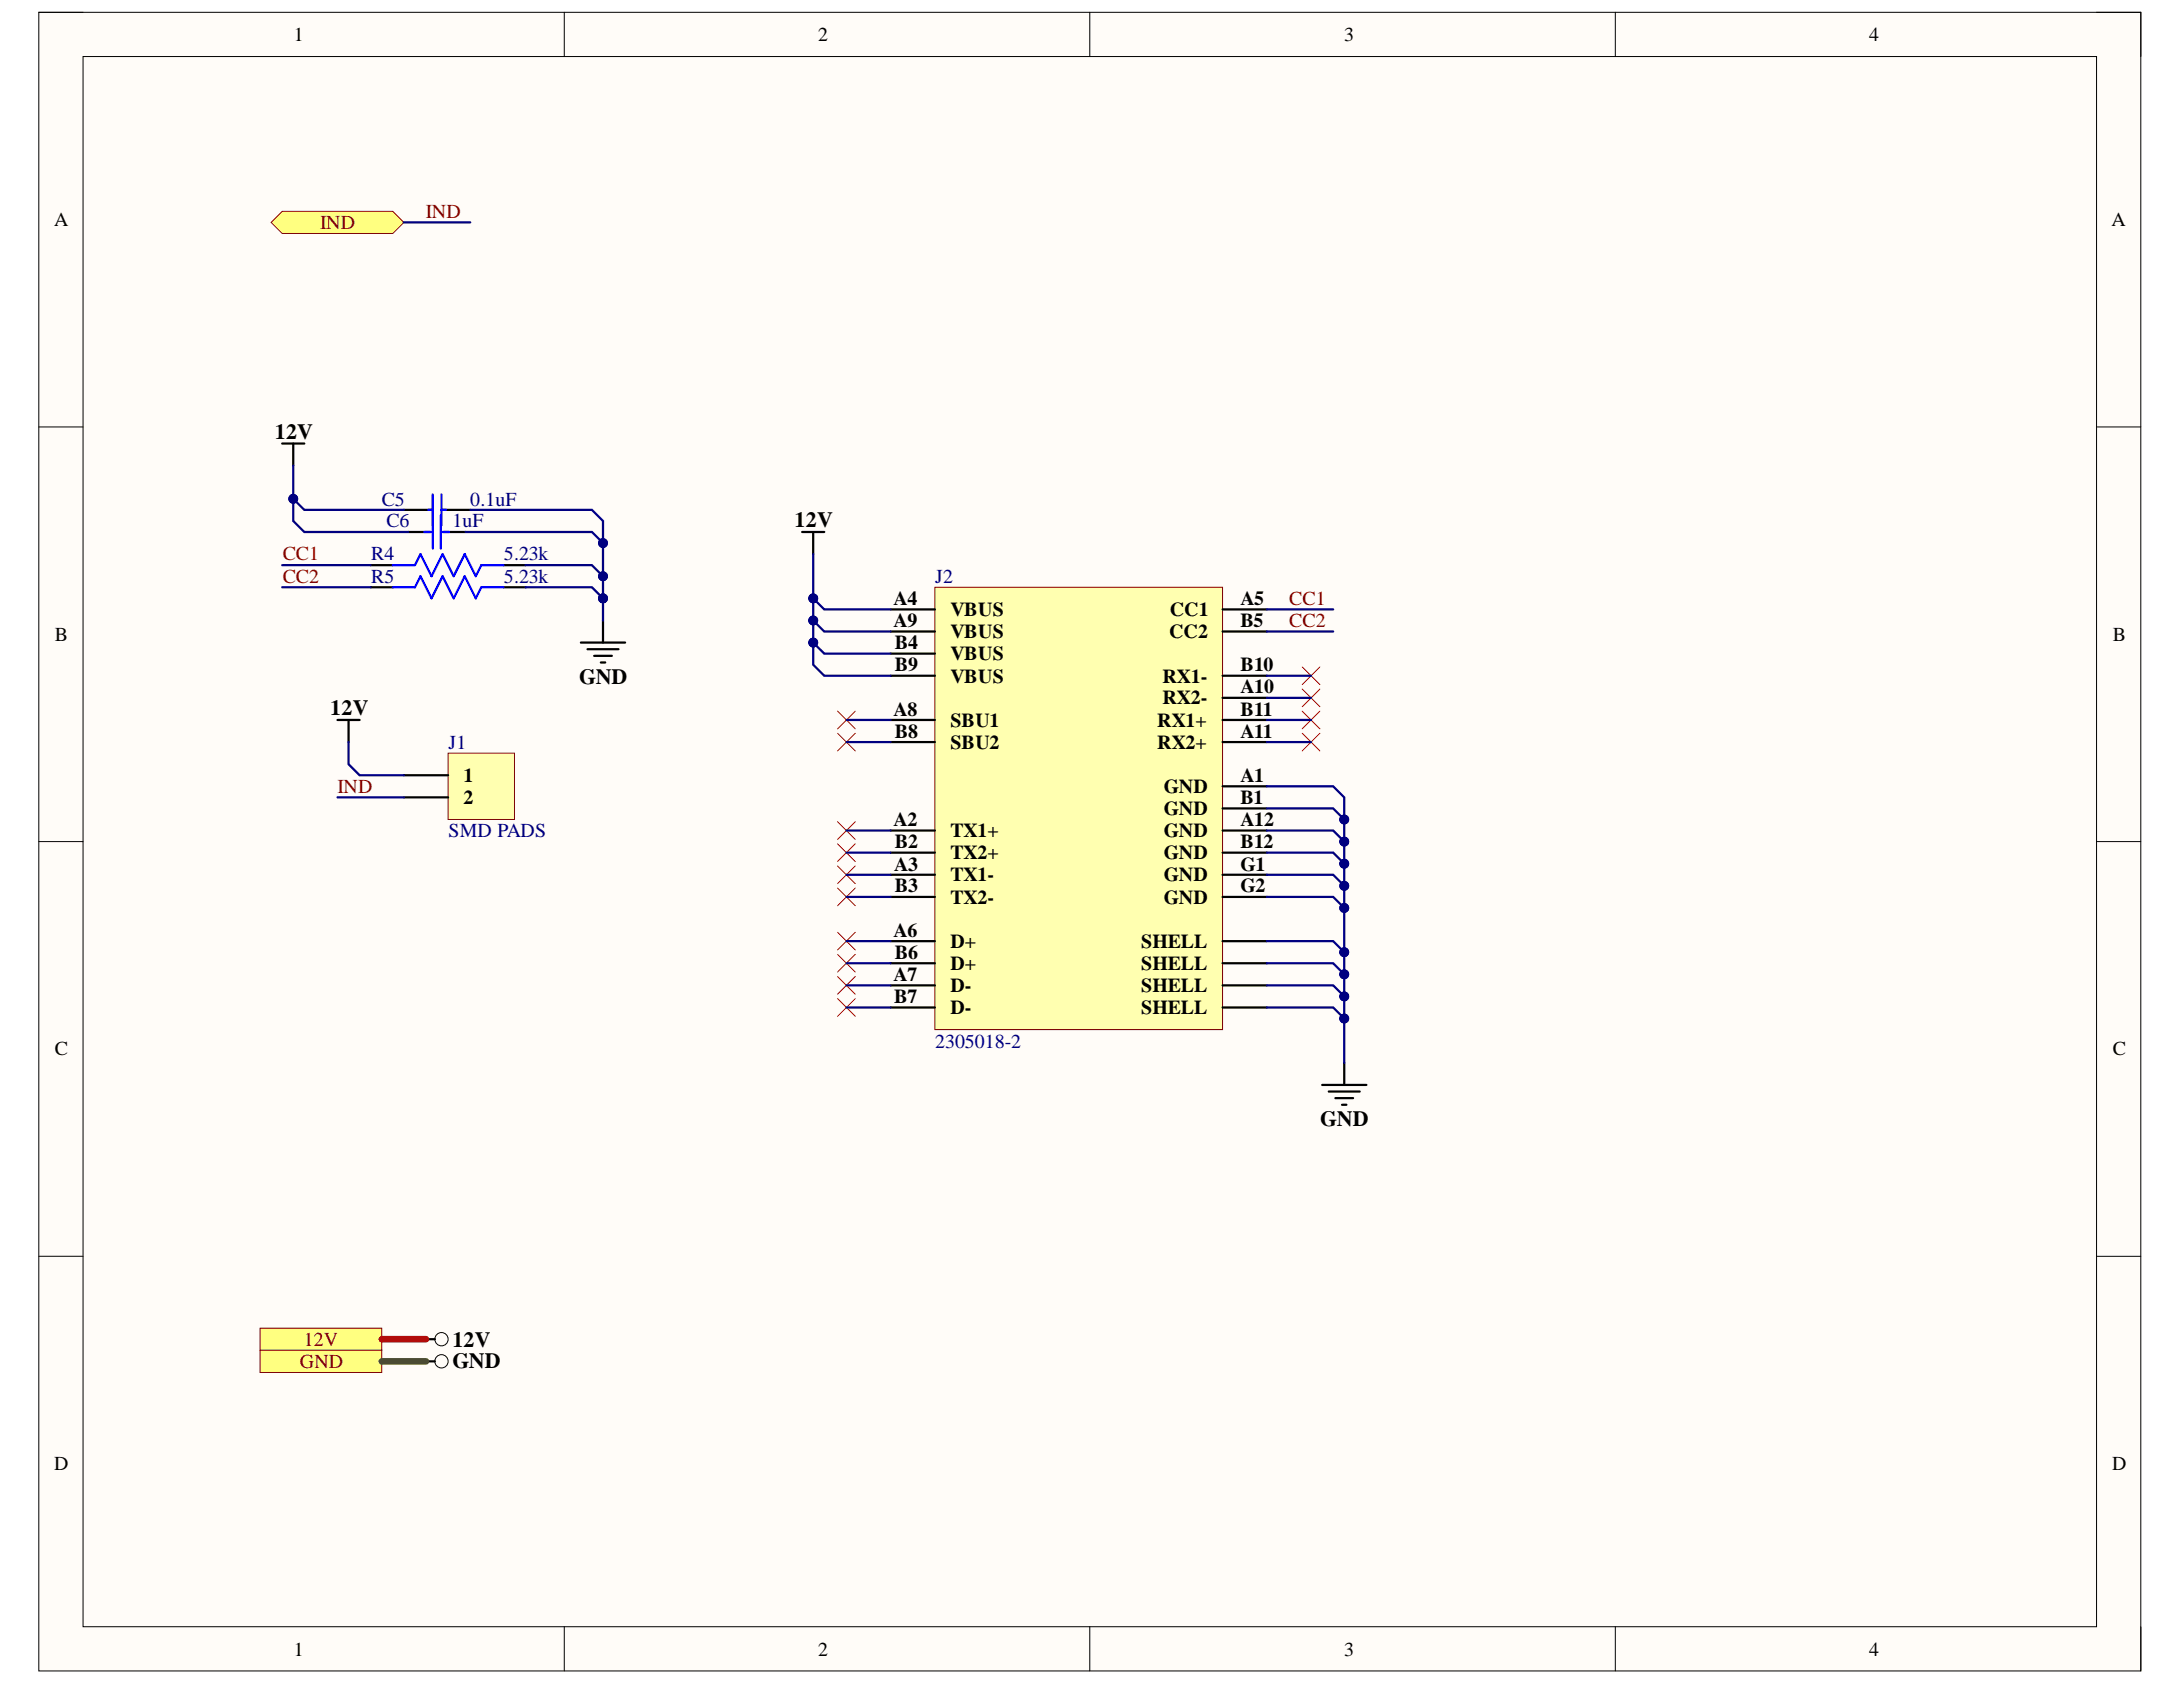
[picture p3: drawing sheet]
<svg xmlns="http://www.w3.org/2000/svg" width="279mm" height="216mm" viewBox="0 0 279 216" stroke-linecap="round" stroke-linejoin="round" font-family="sans-serif">
<defs><g id="words">
<g font-size="2.8">
<text x="35.2" y="56.2">12V</text>
<text x="101.7" y="67.5">12V</text>
<text x="74.1" y="87.5">GND</text>
<text x="42.3" y="91.5">12V</text>
<text x="169" y="144.1">GND</text>
<text x="57.9" y="172.3">12V</text>
<text x="57.9" y="175.1">GND</text>
</g>
<g font-size="2.5">
<text x="37.6" y="5.2">1</text>
<text x="104.7" y="5.2">2</text>
<text x="172" y="5.2">3</text>
<text x="239.2" y="5.2">4</text>
<text x="6.9" y="29">A</text>
<text x="270.2" y="29">A</text>
<text x="114.4" y="77.4">A4</text>
<text x="158.8" y="77.4">A5</text>
<text x="7" y="82">B</text>
<text x="114.4" y="80.2">A9</text>
<text x="114.5" y="83">B4</text>
<text x="121.6" y="78.8">VBUS</text>
<text x="121.6" y="81.7">VBUS</text>
<text x="149.6" y="81.7">CC2</text>
<text x="149.7" y="78.8">CC1</text>
<text x="158.8" y="80.2">B5</text>
<text x="270.4" y="82">B</text>
<text x="114.5" y="85.9">B9</text>
<text x="121.6" y="84.5">VBUS</text>
<text x="121.6" y="87.3">VBUS</text>
<text x="148.8" y="87.3">RX1-</text>
<text x="158.8" y="88.7">A10</text>
<text x="158.8" y="85.9">B10</text>
<text x="114.4" y="91.6">A8</text>
<text x="114.5" y="94.4">B8</text>
<text x="121.6" y="93">SBU1</text>
<text x="121.6" y="95.8">SBU2</text>
<text x="148.1" y="95.8">RX2+</text>
<text x="148.1" y="93">RX1+</text>
<text x="148.8" y="90.1">RX2-</text>
<text x="158.8" y="94.4">A11</text>
<text x="158.8" y="91.6">B11</text>
<text x="59.3" y="100.1">1</text>
<text x="148.9" y="101.5">GND</text>
<text x="158.8" y="100.1">A1</text>
<text x="59.3" y="102.9">2</text>
<text x="114.4" y="105.8">A2</text>
<text x="121.6" y="107.1">TX1+</text>
<text x="148.9" y="107.1">GND</text>
<text x="148.9" y="104.3">GND</text>
<text x="158.8" y="105.8">A12</text>
<text x="158.8" y="102.9">B1</text>
<text x="114.5" y="111.4">A3</text>
<text x="114.5" y="108.6">B2</text>
<text x="121.6" y="112.8">TX1-</text>
<text x="121.6" y="110">TX2+</text>
<text x="148.9" y="110">GND</text>
<text x="148.9" y="112.8">GND</text>
<text x="158.8" y="108.6">B12</text>
<text x="158.8" y="111.4">G1</text>
<text x="114.4" y="119.9">A6</text>
<text x="114.5" y="114.2">B3</text>
<text x="121.6" y="115.6">TX2-</text>
<text x="148.9" y="115.6">GND</text>
<text x="158.8" y="114.2">G2</text>
<text x="114.4" y="125.5">A7</text>
<text x="114.5" y="122.7">B6</text>
<text x="121.6" y="121.3">D+</text>
<text x="121.6" y="124.1">D+</text>
<text x="146.1" y="121.3">SHELL</text>
<text x="146.1" y="124.1">SHELL</text>
<text x="114.5" y="128.4">B7</text>
<text x="121.6" y="127">D-</text>
<text x="121.6" y="129.8">D-</text>
<text x="146.1" y="127">SHELL</text>
<text x="146.1" y="129.8">SHELL</text>
<text x="7" y="135.1">C</text>
<text x="270.4" y="135.1">C</text>
<text x="6.9" y="188.1">D</text>
<text x="270.3" y="188.1">D</text>
<text x="37.6" y="211.9">1</text>
<text x="104.7" y="211.9">2</text>
<text x="172" y="211.9">3</text>
<text x="239.2" y="211.9">4</text>
</g>
<g font-size="2.5" fill="#800000">
<text x="41" y="29.3">IND</text>
<text x="54.5" y="27.9">IND</text>
<text x="36.2" y="71.7">CC1</text>
<text x="36.2" y="74.6">CC2</text>
<text x="165" y="77.4">CC1</text>
<text x="165" y="80.2">CC2</text>
<text x="43.2" y="101.5">IND</text>
<text x="38.9" y="172.3">12V</text>
<text x="38.4" y="175">GND</text>
</g>
<g font-size="2.5" fill="#000080">
<text x="48.9" y="64.7">C5</text>
<text x="60.2" y="64.7">0.1uF</text>
<text x="47.5" y="71.7">R4</text>
<text x="49.5" y="67.5">C6</text>
<text x="57.9" y="67.5">1uF</text>
<text x="64.5" y="71.7">5.23k</text>
<text x="47.5" y="74.6">R5</text>
<text x="64.5" y="74.6">5.23k</text>
<text x="119.7" y="74.6">J2</text>
<text x="57.4" y="95.8">J1</text>
<text x="57.4" y="107.1">SMD PADS</text>
<text x="119.7" y="134.1">2305018-2</text>
</g>
</g></defs>
<path d="M5 1.6h269v212.2h-269z" fill-rule="evenodd" fill="#fffcf8"/>
<path d="M5 1.6h269v212.2h-269z" fill="none" stroke="#000" stroke-width=".13"/>
<path d="M10.6 7.2h257.7v201h-257.7z" fill-rule="evenodd" fill="#fffcf8"/>
<g fill="none" stroke="#000" stroke-width=".13">
<path d="M5 1.6h5.6M10.6 7.2h257.7v201h-257.7zM72.2 1.6v5.6M139.5 1.6v5.6M206.7 1.6v5.6M268.3 1.6h5.7v5.6M5 54.6h5.6M268.3 54.6h5.7M5 107.7h5.6M268.3 107.7h5.7M5 160.8h5.6M268.3 160.8h5.7"/>
<path d="M72.2 208.2v5.6M139.5 208.2v5.6M206.7 208.2v5.6M274 208.2v5.6"/>
</g>
<path d="M119.7 75.2h36.8v56.6h-36.8z" fill-rule="evenodd" fill="#ffffb0"/>
<path d="M119.7 75.2h36.8v56.6h-36.8z" fill="none" stroke="#800000" stroke-width=".13"/>
<g fill="none" stroke="#000" stroke-width=".28">
<path d="M36.1 56.8h2.8M37.5 56.8v2.8M51.7 65.3h3.7M52.2 68.1h2.9M56.5 65.3h3.7M56.8 68.1h2.8M77.2 79.4v2.8M102.7 68.1h2.8M104.1 68.1v2.8M114 78h5.7M156.5 78h5.6M74.3 82.2h5.7"/>
<path d="M75.2 83.1h4M76 83.9h2.3M76.9 84.8h.6M114 92.1h5.7M114 80.8h5.7M114 95h5.7M114 83.7h5.7M114 86.5h5.7M156.5 92.1h5.6M156.5 80.8h5.6M156.5 89.3h5.6M156.5 95h5.6"/>
<path d="M156.5 86.5h5.6M114 106.3h5.7M114 112h5.7M114 109.1h5.7M114 114.8h5.7M156.5 100.6h5.6M156.5 106.3h5.6M156.5 112h5.6M156.5 103.5h5.6M156.5 109.1h5.6M156.5 114.8h5.6M114 120.4h5.7"/>
<path d="M114 126.1h5.7M114 123.3h5.7M114 128.9h5.7M156.5 120.4h5.6M156.5 126.1h5.6M156.5 123.3h5.6M156.5 128.9h5.6M169.2 138.8h5.7M170.1 139.7h3.9M172 136v2.8M170.9 140.5h2.3M171.8 141.4h.5"/>
</g>
<path d="M54.3 68.1h1M54.8 65.3h.6M55.4 63.3v6.9M56.4 68.1h1.1M56.4 66v4.2M56.5 63.3v3.9M56.5 65.3h.6" fill="none" stroke="#00f" stroke-width=".28"/>
<path d="M57.4 96.4h8.5v8.5h-8.5z" fill-rule="evenodd" fill="#ffffb0"/>
<path d="M57.4 96.4h8.5v8.5h-8.5z" fill="none" stroke="#800000" stroke-width=".13"/>
<path d="M47.4 72.3h2.9M47.4 75.2h2.9M64.4 72.3h2.9M64.4 75.2h2.9M51.7 99.2h5.7M51.7 102h5.7" fill="none" stroke="#000" stroke-width=".28"/>
<path d="M50.3 72.3h2.8l.7-1.4 1.4 2.8 1.4-2.8 1.5 2.8 1.4-2.8 1.4 2.8 .7-1.4h2.8M50.3 75.2h2.8l.7-1.5 1.4 2.9 1.4-2.9 1.5 2.9 1.4-2.9 1.4 2.9 .7-1.4h2.8" fill="none" stroke="#00f" stroke-width=".28"/>
<path d="M34.7 28.5l1.4-1.5h14.2l1.4 1.5-1.4 1.4h-14.2z" fill-rule="evenodd" fill="#ffff80"/>
<path d="M34.7 28.5l1.4-1.5h14.2l1.4 1.5-1.4 1.4h-14.2z" fill="none" stroke="#800000" stroke-width=".13"/>
<path d="M43.2 92.1h2.8M44.6 92.1v2.9M54.5 171.4h1.2M54.5 174.2h1.2" fill="none" stroke="#000" stroke-width=".28"/>
<g fill="none" stroke="#f00" stroke-width=".13">
<path d="M107.2 91l2.3 2.3M107.2 93.8l2.3 2.3M109.5 91l-2.3 2.3M109.5 93.8l-2.3 2.3M166.7 85.4l2.2 2.2M166.7 88.2l2.2 2.2M166.7 91l2.2 2.3M166.7 93.8l2.2 2.3M168.9 85.4l-2.2 2.2M168.9 88.2l-2.2 2.2M168.9 91l-2.2 2.3M168.9 93.8l-2.2 2.3"/>
<path d="M107.2 105.2l2.3 2.2M107.2 108l2.3 2.3M107.2 110.8l2.3 2.3M107.2 113.7l2.3 2.2M107.2 119.3l2.3 2.3M109.5 105.2l-2.3 2.2M109.5 108l-2.3 2.3M109.5 110.8l-2.3 2.3M109.5 113.7l-2.3 2.2M109.5 119.3l-2.3 2.3M107.2 122.1l2.3 2.3M107.2 125l2.3 2.2"/>
<path d="M107.2 127.8l2.3 2.3M109.5 122.1l-2.3 2.3M109.5 125l-2.3 2.2M109.5 127.8l-2.3 2.3"/>
</g>
<g fill="none" stroke="#000" stroke-width=".13">
<circle cx="56.5" cy="174.2" r=".85"/>
<circle cx="56.5" cy="171.4" r=".85"/>
</g>
<path d="M33.3 170h15.6v2.8h-15.6z" fill-rule="evenodd" fill="#ffff80"/>
<path d="M33.3 170h15.6v2.8h-15.6z" fill="none" stroke="#800000" stroke-width=".13"/>
<path d="M33.3 172.8h15.6v2.8h-15.6z" fill-rule="evenodd" fill="#ffff80"/>
<path d="M33.3 172.8h15.6v2.8h-15.6z" fill="none" stroke="#800000" stroke-width=".13"/>
<path d="M51.7 28.5h8.5M36.1 75.2h11.3M36.1 72.3h11.3M162.1 78h8.5M162.1 80.8h8.5M162.1 86.5h5.7M162.1 89.3h5.7M162.1 92.1h5.7M162.1 95h5.7M43.2 102h8.5M162.1 103.5h8.5l1.4 1.4" fill="none" stroke="#000080" stroke-width=".28"/>
<circle cx="172" cy="104.9" r=".57" fill="#000080"/>
<circle cx="172" cy="104.9" r=".57" fill="none" stroke="#000080" stroke-width=".13"/>
<path d="M162.1 106.3h8.5l1.4 1.4" fill="none" stroke="#000080" stroke-width=".28"/>
<circle cx="172" cy="107.7" r=".57" fill="#000080"/>
<circle cx="172" cy="107.7" r=".57" fill="none" stroke="#000080" stroke-width=".13"/>
<path d="M162.1 109.1h8.5l1.4 1.4" fill="none" stroke="#000080" stroke-width=".28"/>
<circle cx="172" cy="110.5" r=".57" fill="#000080"/>
<circle cx="172" cy="110.5" r=".57" fill="none" stroke="#000080" stroke-width=".13"/>
<path d="M162.1 112h8.5l1.4 1.4" fill="none" stroke="#000080" stroke-width=".28"/>
<circle cx="172" cy="113.4" r=".57" fill="#000080"/>
<circle cx="172" cy="113.4" r=".57" fill="none" stroke="#000080" stroke-width=".13"/>
<path d="M162.1 114.8h8.5l1.4 1.4" fill="none" stroke="#000080" stroke-width=".28"/>
<circle cx="172" cy="116.2" r=".57" fill="#000080"/>
<circle cx="172" cy="116.2" r=".57" fill="none" stroke="#000080" stroke-width=".13"/>
<path d="M162.1 120.4h8.5l1.4 1.5" fill="none" stroke="#000080" stroke-width=".28"/>
<circle cx="172" cy="121.9" r=".57" fill="#000080"/>
<circle cx="172" cy="121.9" r=".57" fill="none" stroke="#000080" stroke-width=".13"/>
<path d="M162.1 123.3h8.5l1.4 1.4" fill="none" stroke="#000080" stroke-width=".28"/>
<circle cx="172" cy="124.7" r=".57" fill="#000080"/>
<circle cx="172" cy="124.7" r=".57" fill="none" stroke="#000080" stroke-width=".13"/>
<path d="M162.1 126.1h8.5l1.4 1.4" fill="none" stroke="#000080" stroke-width=".28"/>
<circle cx="172" cy="127.5" r=".57" fill="#000080"/>
<circle cx="172" cy="127.5" r=".57" fill="none" stroke="#000080" stroke-width=".13"/>
<path d="M162.1 128.9h8.5l1.4 1.5" fill="none" stroke="#000080" stroke-width=".28"/>
<circle cx="172" cy="130.3" r=".57" fill="#000080"/>
<circle cx="172" cy="130.3" r=".57" fill="none" stroke="#000080" stroke-width=".13"/>
<path d="M162.1 100.6h8.5l1.4 1.4v34" fill="none" stroke="#000080" stroke-width=".28"/>
<circle cx="172" cy="104.9" r=".57" fill="#000080"/>
<circle cx="172" cy="104.9" r=".57" fill="none" stroke="#000080" stroke-width=".13"/>
<circle cx="172" cy="107.7" r=".57" fill="#000080"/>
<circle cx="172" cy="107.7" r=".57" fill="none" stroke="#000080" stroke-width=".13"/>
<circle cx="172" cy="110.5" r=".57" fill="#000080"/>
<circle cx="172" cy="110.5" r=".57" fill="none" stroke="#000080" stroke-width=".13"/>
<circle cx="172" cy="113.4" r=".57" fill="#000080"/>
<circle cx="172" cy="113.4" r=".57" fill="none" stroke="#000080" stroke-width=".13"/>
<circle cx="172" cy="116.2" r=".57" fill="#000080"/>
<circle cx="172" cy="116.2" r=".57" fill="none" stroke="#000080" stroke-width=".13"/>
<circle cx="172" cy="121.9" r=".57" fill="#000080"/>
<circle cx="172" cy="121.9" r=".57" fill="none" stroke="#000080" stroke-width=".13"/>
<circle cx="172" cy="124.7" r=".57" fill="#000080"/>
<circle cx="172" cy="124.7" r=".57" fill="none" stroke="#000080" stroke-width=".13"/>
<circle cx="172" cy="127.5" r=".57" fill="#000080"/>
<circle cx="172" cy="127.5" r=".57" fill="none" stroke="#000080" stroke-width=".13"/>
<circle cx="172" cy="130.3" r=".57" fill="#000080"/>
<circle cx="172" cy="130.3" r=".57" fill="none" stroke="#000080" stroke-width=".13"/>
<path d="M104.1 76.6l1.4 1.4h8.5" fill="none" stroke="#000080" stroke-width=".28"/>
<circle cx="104.1" cy="76.6" r=".57" fill="#000080"/>
<circle cx="104.1" cy="76.6" r=".57" fill="none" stroke="#000080" stroke-width=".13"/>
<path d="M104.1 79.4l1.4 1.4h8.5" fill="none" stroke="#000080" stroke-width=".28"/>
<circle cx="104.1" cy="79.4" r=".57" fill="#000080"/>
<circle cx="104.1" cy="79.4" r=".57" fill="none" stroke="#000080" stroke-width=".13"/>
<path d="M104.1 82.2l1.4 1.5h8.5" fill="none" stroke="#000080" stroke-width=".28"/>
<circle cx="104.1" cy="82.2" r=".57" fill="#000080"/>
<circle cx="104.1" cy="82.2" r=".57" fill="none" stroke="#000080" stroke-width=".13"/>
<path d="M104.1 70.9v14.2l1.4 1.4h8.5M108.3 92.1h5.7M108.3 95h5.7M108.3 106.3h5.7M108.3 109.1h5.7M108.3 112h5.7M108.3 114.8h5.7M108.3 120.4h5.7M108.3 123.3h5.7M108.3 126.1h5.7M108.3 128.9h5.7" fill="none" stroke="#000080" stroke-width=".28"/>
<circle cx="104.1" cy="82.2" r=".57" fill="#000080"/>
<circle cx="104.1" cy="82.2" r=".57" fill="none" stroke="#000080" stroke-width=".13"/>
<circle cx="104.1" cy="79.4" r=".57" fill="#000080"/>
<circle cx="104.1" cy="79.4" r=".57" fill="none" stroke="#000080" stroke-width=".13"/>
<circle cx="104.1" cy="76.6" r=".57" fill="#000080"/>
<circle cx="104.1" cy="76.6" r=".57" fill="none" stroke="#000080" stroke-width=".13"/>
<path d="M67.3 75.2h8.5l1.4 1.4M44.6 95v2.8l1.4 1.4h5.7" fill="none" stroke="#000080" stroke-width=".28"/>
<circle cx="77.2" cy="76.6" r=".57" fill="#000080"/>
<circle cx="77.2" cy="76.6" r=".57" fill="none" stroke="#000080" stroke-width=".13"/>
<path d="M67.3 72.3h8.5l1.4 1.4" fill="none" stroke="#000080" stroke-width=".28"/>
<circle cx="77.2" cy="73.7" r=".57" fill="#000080"/>
<circle cx="77.2" cy="73.7" r=".57" fill="none" stroke="#000080" stroke-width=".13"/>
<path d="M77.2 76.6v2.8" fill="none" stroke="#000080" stroke-width=".28"/>
<circle cx="77.2" cy="76.6" r=".57" fill="#000080"/>
<circle cx="77.2" cy="76.6" r=".57" fill="none" stroke="#000080" stroke-width=".13"/>
<path d="M59.6 68.1h16.2l1.4 1.4" fill="none" stroke="#000080" stroke-width=".28"/>
<circle cx="77.2" cy="69.5" r=".57" fill="#000080"/>
<circle cx="77.2" cy="69.5" r=".57" fill="none" stroke="#000080" stroke-width=".13"/>
<path d="M60.2 65.3h15.6l1.4 1.4v9.9" fill="none" stroke="#000080" stroke-width=".28"/>
<circle cx="77.2" cy="76.6" r=".57" fill="#000080"/>
<circle cx="77.2" cy="76.6" r=".57" fill="none" stroke="#000080" stroke-width=".13"/>
<circle cx="77.2" cy="73.7" r=".57" fill="#000080"/>
<circle cx="77.2" cy="73.7" r=".57" fill="none" stroke="#000080" stroke-width=".13"/>
<circle cx="77.2" cy="69.5" r=".57" fill="#000080"/>
<circle cx="77.2" cy="69.5" r=".57" fill="none" stroke="#000080" stroke-width=".13"/>
<path d="M37.5 63.8l1.4 1.5h12.8" fill="none" stroke="#000080" stroke-width=".28"/>
<circle cx="37.5" cy="63.8" r=".57" fill="#000080"/>
<circle cx="37.5" cy="63.8" r=".57" fill="none" stroke="#000080" stroke-width=".13"/>
<path d="M37.5 59.6v7.1l1.4 1.4h13.3" fill="none" stroke="#000080" stroke-width=".28"/>
<circle cx="37.5" cy="63.8" r=".57" fill="#000080"/>
<circle cx="37.5" cy="63.8" r=".57" fill="none" stroke="#000080" stroke-width=".13"/>
<path d="M48.9 171.4h5.6" fill="none" stroke="#f00" stroke-width=".85"/>
<path d="M48.9 174.2h5.6" fill="none" stroke="#38761d" stroke-width=".84"/>
<use href="#words"/>
</svg>
